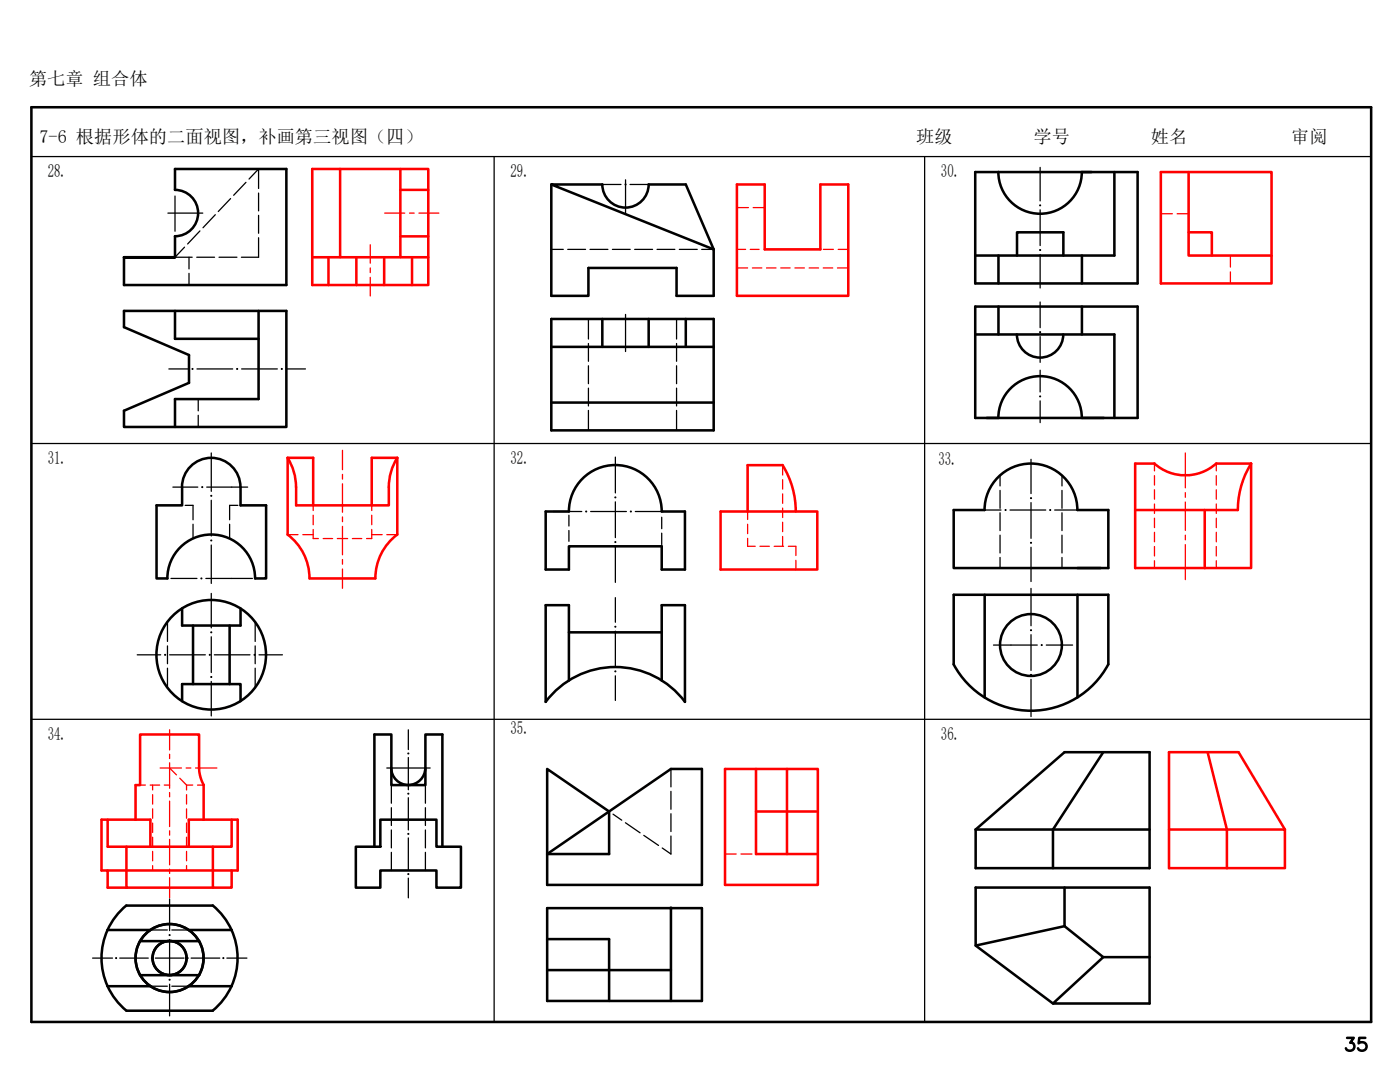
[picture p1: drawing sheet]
<svg xmlns="http://www.w3.org/2000/svg" width="279mm" height="216mm" viewBox="0 0 279 216" stroke-linecap="round" stroke-linejoin="round" font-family="sans-serif">
<defs><g id="words">
<text font-size="5.7" x="267.8" y="211">35</text>
<g font-size="3.6">
<text x="5.8" y="17.1">第七章 组合体</text>
<text x="7.9" y="28.5">7-6 根据形体的二面视图，补画第三视图（四）</text>
<text x="182.9" y="28.4">班级</text>
<text x="206.3" y="28.4">学号</text>
<text x="229.7" y="28.4">姓名</text>
<text x="257.7" y="28.4">审阅</text>
<text x="9.5" y="35.3">28.</text>
<text x="101.9" y="35.3">29.</text>
<text x="187.8" y="35.3">30.</text>
<text x="9.5" y="92.5">31.</text>
<text x="101.9" y="92.5">32.</text>
<text x="187.3" y="92.8">33.</text>
<text x="9.5" y="147.6">34.</text>
<text x="101.9" y="146.5">35.</text>
<text x="187.8" y="147.6">36.</text>
</g>
</g></defs>
<path d="M6.3 31.2h267.3M6.3 88.5h267.3M46.2 97.2h3.2M46.2 115.4h4.2M198.3 128.7h3.5M6.3 143.5h267.3" fill="none" stroke="#000" stroke-width=".25"/>
<!-- layer: 0 -->
<g fill="none" stroke="#000" stroke-width=".51">
<path d="M6.3 21.4h267.3v182.5h-267.3zM110 36.8h10.2a4.6 4.6 0 0 0 4.6 4.6 4.6 4.6 0 0 0 4.7-4.6h7.4l5.5 13zM110 36.8v22.2h7.4v-5.5h17.6v5.5h7.4v-9.2M194.6 34.3h32.4v22.3h-32.4zM199.2 34.3a8.3 8.3 0 0 0 8.4 8.4 8.3 8.3 0 0 0 8.3-8.4M222.4 34.3v16.7h-27.8M24.7 51.3v5.6h32.5v-23.2h-22.3v4.2a4.6 4.6 0 0 1 4.6 4.6 4.6 4.6 0 0 1-4.6 4.6v4.2M34.9 51.3h-10.2h10.2M199.3 51v5.6M203 51v-4.6h9.2v4.6M215.9 51v5.6M24.7 62h32.5v23.2h-32.5v-3.2l13-5.6v-5.6l-13-5.5z"/>
<path d="M34.9 62v5.6h16.7M51.6 62v17.6h-16.7v5.6M110 63.6h32.4v22.3h-32.4zM110 69.2h32.4M120.2 63.6v5.6M129.5 63.6v5.6M136.9 63.6v5.6M194.6 61.2h32.4v22.2h-32.4zM194.6 66.7h27.8v16.7M199.3 61.2v5.5M202.9 66.7a4.6 4.6 0 0 0 4.7 4.7 4.6 4.6 0 0 0 4.6-4.7M215.9 61.2v5.5"/>
<path d="M110 80.3h32.4M199.2 83.4a8.3 8.3 0 0 1 8.4-8.3 8.3 8.3 0 0 1 8.3 8.3M33.4 115.4a8.8 8.8 0 0 1 8.8-8.7 8.8 8.8 0 0 1 8.7 8.7M33.4 115.4h-2.2v-14.6h5.1v-3.6a5.8 5.8 0 0 1 5.9-5.8 5.8 5.8 0 0 1 5.8 5.8v3.6h5.1v14.6h-2.2M113.5 102.1a9.3 9.3 0 0 1 9.3-9.3 9.3 9.3 0 0 1 9.3 9.3M113.5 102.1h-4.6v11.5h4.6v-4.6h18.6v4.6h4.6v-11.5h-4.6M196.5 101.8a9.3 9.3 0 0 1 9.3-9.3 9.3 9.3 0 0 1 9.2 9.3M196.5 101.8h-6.2v11.5h30.9v-11.5h-6.2M196.5 118.7v20.5M215 113.3h4.6M215 118.7v20.5M36.3 139.9v-3.4h11.7v3.4"/>
<path d="M36.3 121.4v3.4h11.7v-3.4M38.5 124.8v11.7M45.8 124.8v11.7M113.5 135.8v-15h-4.6v19.2a17.4 17.4 0 0 1 27.8 0v-19.2h-4.6v15M113.5 126.2h18.6M190.3 132.6a17.5 17.5 0 0 0 30.9 0v-13.9h-30.9v13.9M78.1 153.2a3.4 3.4 0 0 0 3.4 3.4 3.4 3.4 0 0 0 3.4-3.4M109.2 153.4l12.4 8.5v8.5h-12.4l24.7-17h6.2v23.2h-30.9zM220.2 150.1l-10.1 15.4v7.7M74.7 169v-22.4h3.4v10.1h6.8v-10.1h3.4v22.4M75.9 163.6h11.2v5.4h4.9v8.1h-4.9v-3.4h-11.2v3.4h-4.9v-8.1h4.9zM194.7 165.5l17.7-15.4h17v23.1h-34.7z"/>
<path d="M194.7 165.5h34.7M212.4 177.1v7.7l7.8 6.2-10.1 9.2h19.3v-23.1h-34.7v11.6l15.4 11.5M21.5 185.6h8.5M21.5 196.8h8.5M25.2 180.7a13.6 13.6 0 0 0 0 21M25.2 180.7h17.3M28 187.8a6.8 6.8 0 0 1 11.7 0M28 194.6a6.8 6.8 0 0 0 11.7 0M28 187.8a6.8 6.8 0 0 0 0 6.8M28 187.8h11.7M28 194.6h11.7M37.7 185.6h8.5"/>
<path d="M37.7 196.8h8.5M39.7 187.8a6.8 6.8 0 0 1 0 6.8M42.5 180.7a13.6 13.6 0 0 1 0 21h-17.3M109.2 181.2h30.9v18.5h-30.9zM109.2 193.6h24.7M109.2 187.4h12.4v12.3M133.9 181.2v18.5M212.4 184.8l-17.7 3.9M220.2 191h9.2"/>
<circle cx="42.2" cy="130.7" r="10.9"/>
<circle cx="205.8" cy="128.7" r="6.2"/>
<circle cx="33.8" cy="191.2" r="6.8"/>
<circle cx="33.8" cy="191.2" r="3.4"/>
</g>
<g fill="none" stroke="#000" stroke-width=".25">
<path d="M34.9 39.1v7M120.2 36.8h3.7M124.8 35.9v6.8M125.7 36.8h3.8M207.6 33.4v6.7M33.5 42.5h7M207.6 41.9v7.1M207.6 50.8v6.7M33.7 73.6h3.8M39.3 73.6h7.1M48.2 73.6h7.2M57.1 73.6h3.9"/>
<path d="M124.8 62.7v7.4M207.6 60.3v5.1M207.6 67.2v5.1M207.6 73.9v4.3M207.6 80v4.3M34.5 97.2h5M41.3 97.2h4.9M42.2 90.4v7.6M42.2 99.8v7.2M122.8 91.2v7.2M205.8 91.7v6.8M34.1 115.4h5.2"/>
<path d="M41.1 115.4h5.1M42.2 108.8v7.6M42.2 118.4v6.9M110.4 102.1h5.7M117.9 102.1h7.1M122.8 100.1v7.2M122.8 109.1v7.1M122.8 119.3v4.9M126.8 102.1h5.7M194.1 101.8h5.7M201.6 101.8h7.1M205.8 100.3v7.1"/>
<path d="M205.8 109.2v6.8M205.8 117.4v7.5M210.5 101.8h5.6M27.4 130.7h4.7M33.8 130.7h7.2M42.2 127.1v7.1M42.2 136v6.9M42.8 130.7h7.1M51.7 130.7h4.7M122.8 125.9v7.2M122.8 134.9v4.9M201.8 128.7h5.2"/>
<path d="M205.8 126.6v7.2M205.8 135.6v7.4M208.8 128.7h5.3M77.2 153.2h8.7M81.5 145.6v4M81.5 151.2v6.4M81.5 159.2v6.4M33.8 179.4v6.3M81.5 167.2v6.4M81.5 175.2v4M18.5 191.2h4M23.9 191.2h5.7"/>
<path d="M31 191.2h5.7M33.8 187.5v7.1M33.8 196.4v6.3M38.1 191.2h5.8M45.3 191.2h4"/>
</g>
<g fill="#000" stroke="#000" stroke-width=".2">
<circle cx="124.8" cy="36.8" r=".11"/>
<circle cx="207.6" cy="49.9" r=".11"/>
<circle cx="207.6" cy="41" r=".11"/>
<circle cx="38.4" cy="73.6" r=".11"/>
<circle cx="47.3" cy="73.6" r=".11"/>
<circle cx="56.2" cy="73.6" r=".11"/>
<circle cx="207.6" cy="79.1" r=".11"/>
<circle cx="207.6" cy="66.3" r=".11"/>
<circle cx="40.4" cy="97.2" r=".11"/>
<circle cx="42.2" cy="98.9" r=".11"/>
<circle cx="122.8" cy="99.3" r=".11"/>
<circle cx="205.8" cy="99.4" r=".11"/>
<circle cx="40.2" cy="115.4" r=".11"/>
<circle cx="42.2" cy="107.8" r=".11"/>
<circle cx="117" cy="102.1" r=".11"/>
<circle cx="122.8" cy="108.2" r=".11"/>
<circle cx="125.9" cy="102.1" r=".11"/>
<circle cx="200.7" cy="101.8" r=".11"/>
<circle cx="205.8" cy="108.3" r=".11"/>
<circle cx="209.6" cy="101.8" r=".11"/>
<circle cx="33" cy="130.7" r=".11"/>
<circle cx="41.9" cy="130.7" r=".11"/>
<circle cx="42.2" cy="135.1" r=".11"/>
<circle cx="42.2" cy="126.2" r=".11"/>
<circle cx="50.8" cy="130.7" r=".11"/>
<circle cx="122.8" cy="134" r=".11"/>
<circle cx="122.8" cy="125.1" r=".11"/>
<circle cx="205.8" cy="134.7" r=".11"/>
<circle cx="205.8" cy="125.8" r=".11"/>
<circle cx="207.9" cy="128.7" r=".11"/>
<circle cx="81.5" cy="158.4" r=".11"/>
<circle cx="81.5" cy="150.3" r=".11"/>
<circle cx="81.5" cy="166.4" r=".11"/>
<circle cx="81.5" cy="174.4" r=".11"/>
<circle cx="23.2" cy="191.2" r=".11"/>
<circle cx="30.3" cy="191.2" r=".11"/>
<circle cx="33.8" cy="186.6" r=".11"/>
<circle cx="33.8" cy="195.5" r=".11"/>
<circle cx="37.4" cy="191.2" r=".11"/>
<circle cx="44.6" cy="191.2" r=".11"/>
</g>
<g fill="none" stroke="#000" stroke-width=".25">
<path d="M46 39.6l-2.4 2.6M49.1 36.4l-2.5 2.6M49.7 35.7l1.9-2v3.9M51.6 38.5v3.6M36.8 49.3l-1.9 2h3.5M37.7 51.3v2.4M37.7 54.5v2.4M39.3 51.3h3.5M39.9 46.1l-2.5 2.6M43 42.8l-2.5 2.6M43.7 51.3h3.6M51.6 47.4v3.9h-3.4"/>
<path d="M51.6 43v3.5M110 49.8h2.4M113.3 49.8h3.6M117.8 49.8h3.5M122.2 49.8h3.6M126.7 49.8h3.5M131.1 49.8h3.6M135.6 49.8h3.5M140 49.8h2.4M39.6 79.6v2.4M117.4 63.6v4M117.4 68.5v3.6"/>
<path d="M117.4 73v3.6M117.4 77.4v3.6M135 63.6v4M135 68.5v3.6M135 73v3.6M135 77.4v3.6M39.6 82.9v2.3M117.4 81.9v4M135 81.9v4M199.6 94.9v2.1M199.6 97.9v3.5M211.9 94.9v2.1"/>
<path d="M211.9 97.9v3.5M37 100.8h1.5v2.9M38.5 104.6v2.9M45.8 104.6v2.9M47.5 100.8h-1.7v2.9M113.5 102.8v2.2M113.5 105.9v2.1M132.1 103.2v2.3M132.1 106.4v2.3M199.6 102.3v3.6M199.6 106.8v3.5M199.6 111.2v2.1"/>
<path d="M211.9 102.3v3.6M211.9 106.8v3.5M211.9 111.2v2.1M33.4 124.1v3.9M33.4 128.9v3.5M33.4 133.3v3.9M50.9 124.1v3.9M50.9 128.9v3.5M50.9 133.3v3.9M78.1 156.7v3.6M84.9 156.7v3.6M133.9 153.4v3.6"/>
<path d="M133.9 157.9v3.6M78.1 161.2v3.5M78.1 165.6v3.6M78.1 170.1v3.6M84.9 161.2v3.5M84.9 165.6v3.6M84.9 170.1v3.6M122.3 162.5l1.8 1.2M124.8 164.2l2.9 2M128.5 166.7l2.9 2M133.9 166.8v3.6l-1.7-1.2M133.9 162.4v3.5"/>
<path d="M30 185.6h3.4M30 196.8h3.4M34.3 185.6h3.4M34.3 196.8h3.4"/>
</g>
<path d="M98.6 31.2v172.7M184.5 31.2v172.7" fill="none" stroke="#000" stroke-width=".25"/>
<!-- layer: 0 -->
<circle cx="133.9" cy="181.2" r=".24" fill="#000" stroke="#000" stroke-width=".2"/>
<g fill="none" stroke="#f00" stroke-width=".51">
<path d="M62.3 33.7h23.2v23.2h-23.2zM67.9 33.7v17.6M79.9 33.7v17.6M79.9 37.9h5.6M147.1 36.8h5.5v13h11.1v-13h5.6v22.2h-22.2zM231.7 34.3h22.1v22.3h-22.1zM237.2 34.3v16.7h16.6M62.3 51.3h23.2M65.6 51.3v5.6M71.1 51.3v5.6M76.7 51.3v5.6M79.9 47.2h5.6"/>
<path d="M82.2 51.3v5.6M237.2 46.4h4.7v4.6M57.4 91.4a10.9 10.9 0 0 1 1.7 5.8v3.6h18.5a22.1 22.1 0 0 1 .2-5.9l.8-2.2 .7-1.3M79.3 91.4v15.3a10.9 10.9 0 0 0-4.4 8.7h-13.1a10.9 10.9 0 0 0-4.4-8.7M79.3 91.4h-5.1v9.4M230.4 92.5a9.3 9.3 0 0 0 12.3 0h7M230.4 92.5h-3.9v20.8h23.2v-20.8M249.7 92.5a17.6 17.6 0 0 0-2.7 9.3h-20.5M62.5 100.8v-9.4h-5.1v15.3M143.8 102.1h19.3v11.5h-19.3zM158.8 102.1a17.5 17.5 0 0 0-2.6-9.3h-7v9.3M240.4 101.8v11.5"/>
<path d="M144.7 153.4h18.5v23.2h-18.5zM150.9 153.4v17h12.3M157.1 153.4v17M241 150.1l3.9 15.4v7.7M21.5 163.6h8.5v5.4M21.5 173.7h24.7M25.2 169h-3.7v-5.4h-1.2v10.1h1.2v3.4h3.7M27.1 163.6v-6.9h.9v-10.1h11.7v6.6a7.8 7.8 0 0 0 .9 3.4v7M42.5 169h-17.3v8.1h17.3M46.2 163.6h1.2v10.1h-1.2v3.4h-3.7v-8.1h3.7zM46.2 163.6h-8.5v5.4M150.9 161.9h12.3"/>
<path d="M233.3 165.5h23.1v7.7h-23.1v-23.1h13.9l9.2 15.4"/>
</g>
<g fill="none" stroke="#f00" stroke-width=".25">
<path d="M73.9 48.8v3.7M73.9 53.5v.9M73.9 55.4v3.7M76.8 42.5h4M81.7 42.5h1M83.6 42.5h4M68.3 89.9v3.8M68.3 94.7v.9M68.3 96.5v5.7M236.6 90.4v6.9M236.6 98.3v.9M68.3 103.1v1"/>
<path d="M68.3 105v5.7M68.3 111.6v1M68.3 113.5v3.9M236.6 100.2v5.6M236.6 106.8v.9M236.6 108.7v7M32 153.2h4.2M33.8 145.6v4M33.8 150.5v.9M33.8 152.2v5.1M33.8 158.1v.9M33.8 159.9v5"/>
<path d="M37.1 153.2h1M39 153.2h4.3M33.8 165.8v.8M33.8 167.5v5.1M33.8 173.4v.9M33.8 175.1v4.1"/>
</g>
<g fill="none" stroke="#f00" stroke-width=".25">
<path d="M147.1 41.4h2.3M147.1 49.8h1.7M147.1 53.5h2.1M149.7 49.8h1.8M150.2 53.5h1.8M150.3 41.4h2.3M153 53.5h1.9M155.8 53.5h1.9M158.6 53.5h1.9M161.5 53.5h1.9M164.3 53.5h1.9M164.3 49.8h2"/>
<path d="M167.1 53.5h2.2M167.3 49.8h2M231.7 42.7h2.3M234.9 42.7h2.3M245.6 51v2.3M245.6 54.3v2.3M156.2 92.8v2M156.2 95.7v1.9M156.2 98.6v1.8M230.4 92.5v1.5M230.4 94.9v1.9M230.4 97.7v1.9"/>
<path d="M242.7 92.5v1.5M242.7 94.9v1.9M242.7 97.7v1.9M57.4 106.7h2.1M60.4 106.7h2.1M62.5 105.6v1.9h1M62.5 100.8v1.1M62.5 102.8v1.9M64.5 107.5h1.9M67.3 107.5h2.1M70.3 107.5h1.9M74.2 106.7h2.1"/>
<path d="M74.2 105.6v1.9h-1M74.2 100.8v1.1M74.2 102.8v1.9M77.2 106.7h2.1M149.2 107.4v1.6h1.5M149.2 102.1v1.6M149.2 104.6v1.9M151.7 109h1.8M154.5 109h1.9M156.2 101.4v1.9M156.2 104.2v1.9M156.2 107v2"/>
<path d="M157.3 109h1.5v1.8M158.8 111.8v1.8M230.4 100.6v1.8M230.4 103.4v1.9M230.4 106.2v1.9M230.4 109.1v1.8M230.4 111.9v1.4M242.7 100.6v1.8M242.7 103.4v1.9M242.7 106.2v1.9M242.7 109.1v1.8M242.7 111.9v1.4"/>
<path d="M28 156.7h1M30 156.7h1.9M30.5 156.7v.9M30.5 158.6v1.8M32.8 156.7h1M33.8 153.2l1.4 1.4M35.9 155.3l1.3 1.4M37.2 156.7h1.3M37.2 156.7v.9M37.2 158.6v1.8M39.4 156.7h1.2M30.5 161.4v1.9"/>
<path d="M30.5 164.2v1.9M30.5 167v1.9M30.5 169.9v1.9M30.5 172.7v1M37.2 161.4v1.9M37.2 164.2v1.9M37.2 167v1.9M37.2 169.9v1.9M37.2 172.7v1M144.7 170.4h2.2M147.9 170.4h2.2"/>
</g>
<use href="#words"/>
</svg>
